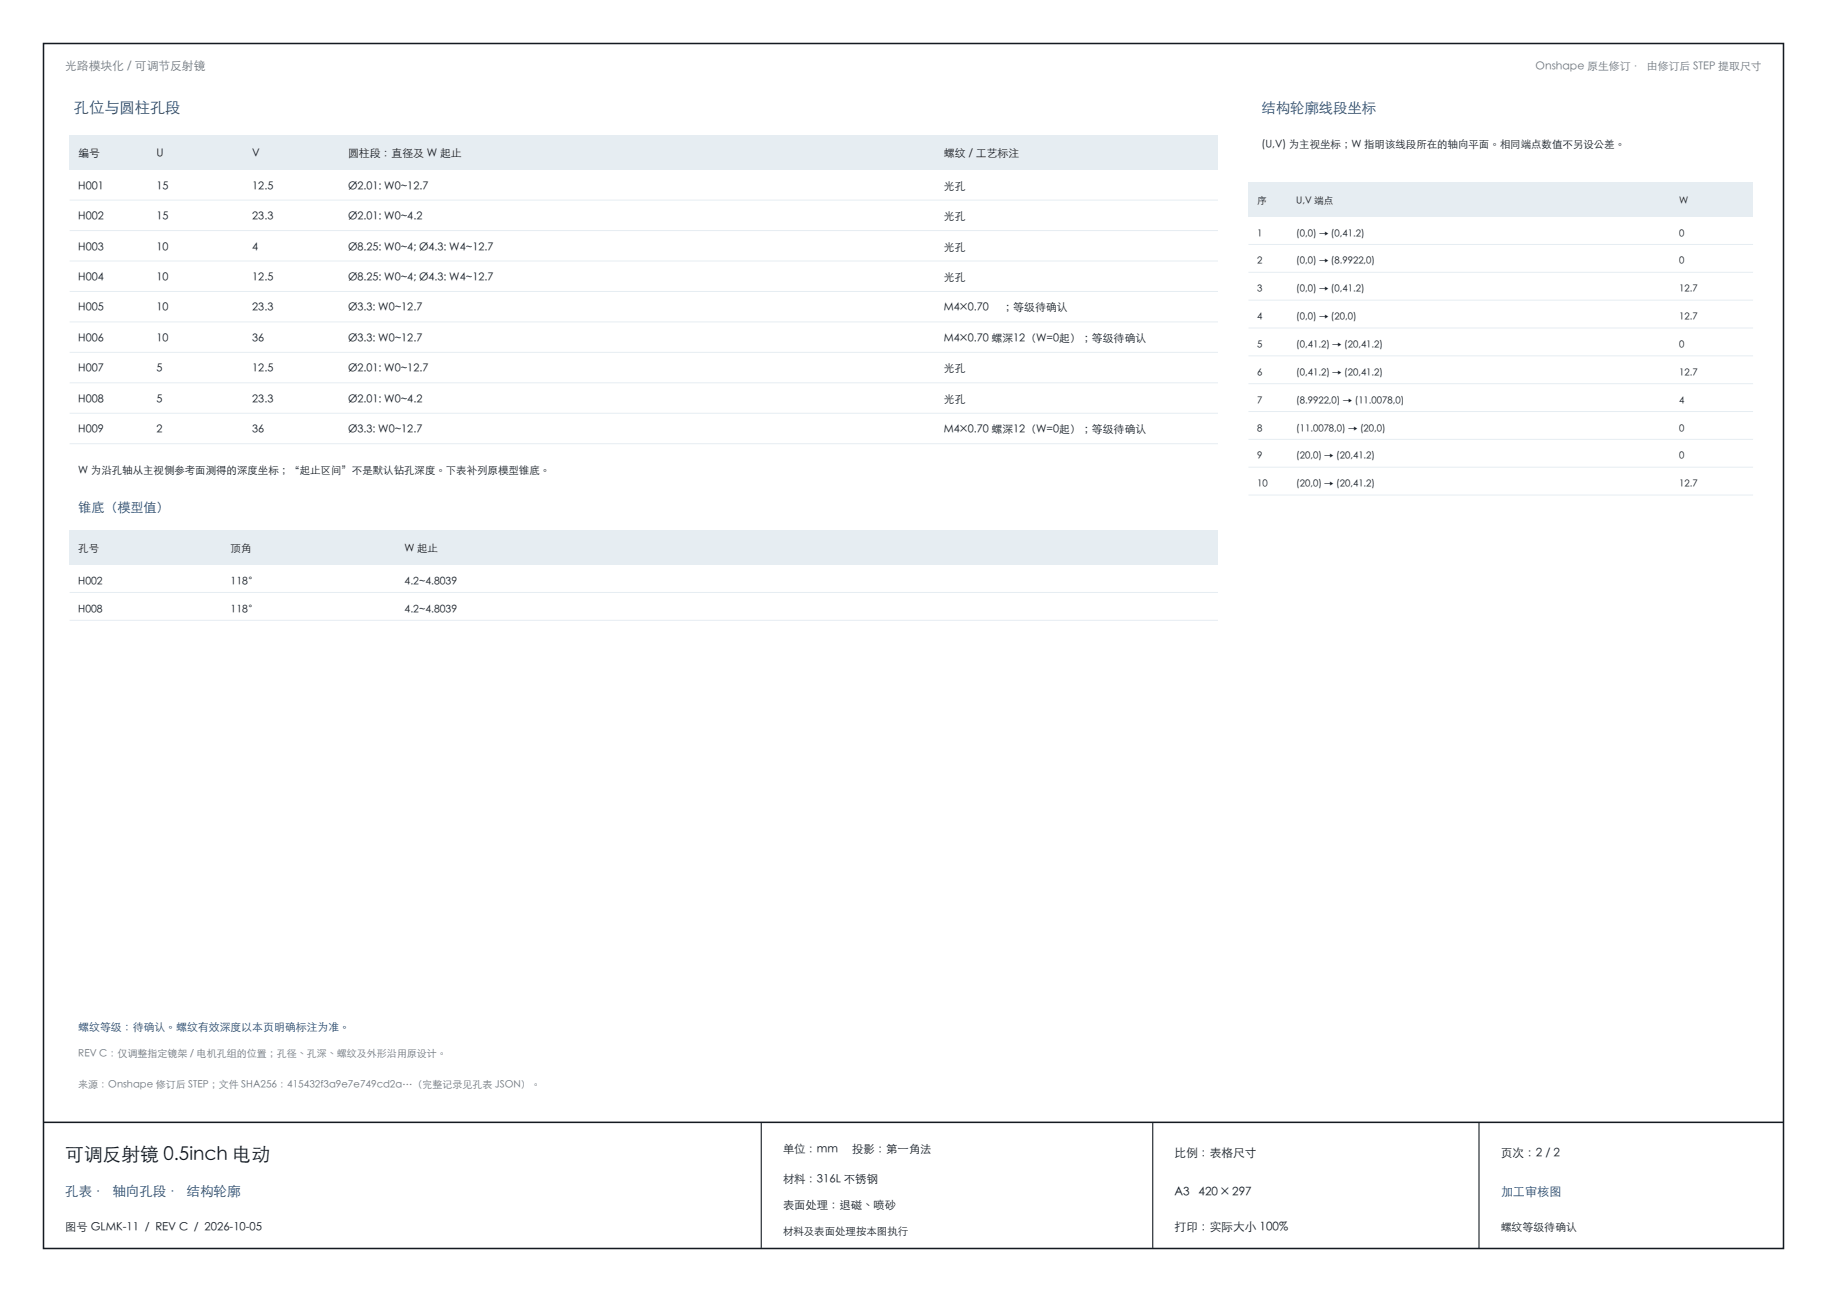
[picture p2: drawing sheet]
<svg xmlns="http://www.w3.org/2000/svg" width="420mm" height="297mm" viewBox="0 0 420 297" stroke-linecap="round" stroke-linejoin="round" font-family="sans-serif">
<defs><g id="words">
<text font-size="4.3" fill="#141a21" x="15" y="267">可调反射镜 0.5inch 电动</text>
<text font-size="3.5" fill="#144578" x="17" y="26">孔位与圆柱孔段</text>
<text font-size="3.3" fill="#144578" x="290" y="26">结构轮廓线段坐标</text>
<text font-size="3.1" fill="#144578" x="15" y="275">孔表 · 轴向孔段 · 结构轮廓</text>
<text font-size="3" fill="#144578" x="18" y="117.8">锥底（模型值）</text>
<text font-size="2.8" fill="#144578" x="345" y="275">加工审核图</text>
<text font-size="2.7" fill="#6b7580" x="15" y="16">光路模块化 / 可调节反射镜</text>
<g font-size="2.7" fill="#141a21">
<text x="270" y="266">比例：表格尺寸</text>
<text x="345" y="266">页次：2 / 2</text>
<text x="270" y="275">A3</text>
<text x="275.5" y="275">420 × 297</text>
<text x="270" y="283">打印：实际大小 100%</text>
</g>
<g font-size="2.6" fill="#141a21">
<text x="180" y="265">单位：mm</text>
<text x="195.9" y="265">投影：第一角法</text>
<text x="180" y="272">材料：316L 不锈钢</text>
<text x="180" y="278">表面处理：退磁、喷砂</text>
<text x="15" y="283">图号 GLMK-11 / REV C / 2026-10-05</text>
</g>
<text font-size="2.5" fill="#6b7580" x="353" y="16">Onshape 原生修订 · 由修订后 STEP 提取尺寸</text>
<g font-size="2.5" fill="#141a21">
<text x="18" y="36.2">编号</text>
<text x="36" y="36.2">U</text>
<text x="58" y="36.2">V</text>
<text x="80" y="36.2">圆柱段：直径及 W 起止</text>
<text x="217" y="36.2">螺纹 / 工艺标注</text>
<text x="18" y="43.6">H001</text>
<text x="36" y="43.6">15</text>
<text x="58" y="43.6">12.5</text>
<text x="80" y="43.6">Ø2.01: W0~12.7</text>
<text x="217" y="43.6">光孔</text>
<text x="18" y="50.6">H002</text>
<text x="36" y="50.6">15</text>
<text x="58" y="50.6">23.3</text>
<text x="80" y="50.6">Ø2.01: W0~4.2</text>
<text x="217" y="50.6">光孔</text>
<text x="18" y="57.6">H003</text>
<text x="36" y="57.6">10</text>
<text x="58" y="57.6">4</text>
<text x="80" y="57.6">Ø8.25: W0~4; Ø4.3: W4~12.7</text>
<text x="217" y="57.6">光孔</text>
<text x="18" y="64.6">H004</text>
<text x="36" y="64.6">10</text>
<text x="58" y="64.6">12.5</text>
<text x="80" y="64.6">Ø8.25: W0~4; Ø4.3: W4~12.7</text>
<text x="217" y="64.6">光孔</text>
<text x="18" y="71.6">H005</text>
<text x="36" y="71.6">10</text>
<text x="58" y="71.6">23.3</text>
<text x="80" y="71.6">Ø3.3: W0~12.7</text>
<text x="217" y="71.6">M4×0.70</text>
<text x="230.4" y="71.6">；等级待确认</text>
<text x="18" y="78.6">H006</text>
<text x="36" y="78.6">10</text>
<text x="58" y="78.6">36</text>
<text x="80" y="78.6">Ø3.3: W0~12.7</text>
<text x="217" y="78.6">M4×0.70 螺深12（W=0起）；等级待确认</text>
<text x="18" y="85.6">H007</text>
<text x="36" y="85.6">5</text>
<text x="58" y="85.6">12.5</text>
<text x="80" y="85.6">Ø2.01: W0~12.7</text>
<text x="217" y="85.6">光孔</text>
<text x="18" y="92.6">H008</text>
<text x="36" y="92.6">5</text>
<text x="58" y="92.6">23.3</text>
<text x="80" y="92.6">Ø2.01: W0~4.2</text>
<text x="217" y="92.6">光孔</text>
<text x="18" y="99.6">H009</text>
<text x="36" y="99.6">2</text>
<text x="58" y="99.6">36</text>
<text x="80" y="99.6">Ø3.3: W0~12.7</text>
<text x="217" y="99.6">M4×0.70 螺深12（W=0起）；等级待确认</text>
<text x="345" y="283">螺纹等级待确认</text>
</g>
<text font-size="2.5" fill="#144578" x="18" y="237">螺纹等级：待确认。螺纹有效深度以本页明确标注为准。</text>
<g font-size="2.4" fill="#141a21">
<text x="290" y="34">(U,V) 为主视坐标；W 指明该线段所在的轴向平面。相同端点数值不另设公差。</text>
<text x="18" y="109">W 为沿孔轴从主视侧参考面测得的深度坐标；“起止区间”不是默认钻孔深度。下表补列原模型锥底。</text>
<text x="18" y="127">孔号</text>
<text x="53" y="127">顶角</text>
<text x="93" y="127">W 起止</text>
<text x="18" y="134.4">H002</text>
<text x="53" y="134.4">118°</text>
<text x="93" y="134.4">4.2~4.8039</text>
<text x="18" y="140.8">H008</text>
<text x="53" y="140.8">118°</text>
<text x="93" y="140.8">4.2~4.8039</text>
<text x="180" y="284">材料及表面处理按本图执行</text>
</g>
<g font-size="2.3" fill="#6b7580">
<text x="18" y="243">REV C：仅调整指定镜架 / 电机孔组的位置；孔径、孔深、螺纹及外形沿用原设计。</text>
<text x="18" y="250">来源：Onshape 修订后 STEP；文件 SHA256：415432f3a9e7e749cd2a…（完整记录见孔表 JSON）。</text>
</g>
<g font-size="2.2" fill="#141a21">
<text x="289" y="47">序</text>
<text x="298" y="47">U,V 端点</text>
<text x="386" y="47">W</text>
<text x="289" y="54.4">1</text>
<text x="298" y="54.4">(0,0) → (0,41.2)</text>
<text x="386" y="54.4">0</text>
<text x="289" y="60.8">2</text>
<text x="298" y="60.8">(0,0) → (8.9922,0)</text>
<text x="386" y="60.8">0</text>
<text x="289" y="67.2">3</text>
<text x="298" y="67.2">(0,0) → (0,41.2)</text>
<text x="386" y="67.2">12.7</text>
<text x="289" y="73.6">4</text>
<text x="298" y="73.6">(0,0) → (20,0)</text>
<text x="386" y="73.6">12.7</text>
<text x="289" y="80">5</text>
<text x="298" y="80">(0,41.2) → (20,41.2)</text>
<text x="386" y="80">0</text>
<text x="289" y="86.4">6</text>
<text x="298" y="86.4">(0,41.2) → (20,41.2)</text>
<text x="386" y="86.4">12.7</text>
<text x="289" y="92.8">7</text>
<text x="298" y="92.8">(8.9922,0) → (11.0078,0)</text>
<text x="386" y="92.8">4</text>
<text x="289" y="99.2">8</text>
<text x="298" y="99.2">(11.0078,0) → (20,0)</text>
<text x="386" y="99.2">0</text>
<text x="289" y="105.6">9</text>
<text x="298" y="105.6">(20,0) → (20,41.2)</text>
<text x="386" y="105.6">0</text>
<text x="289" y="112">10</text>
<text x="298" y="112">(20,0) → (20,41.2)</text>
<text x="386" y="112">12.7</text>
</g>
</g></defs>
<path d="M10 10h400v277h-400zM10 258h400" fill="none" stroke="#141a21" stroke-width=".35"/>
<path d="M175 258v29M265 258v29M340 258v29" fill="none" stroke="#141a21" stroke-width=".25"/>
<path d="M16 31h264v8h-264z" fill-rule="evenodd" fill="#e6edf2"/>
<path d="M16 46h264M16 53h264M16 60h264M16 67h264M16 74h264M16 81h264M16 88h264M16 95h264M16 102h264" fill="none" stroke="#e6edf2" stroke-width=".23"/>
<path d="M16 121.8h264v8h-264z" fill-rule="evenodd" fill="#e6edf2"/>
<path d="M16 136.2h264M16 142.6h264" fill="none" stroke="#e6edf2" stroke-width=".23"/>
<path d="M287 41.8h116v8h-116z" fill-rule="evenodd" fill="#e6edf2"/>
<path d="M287 56.2h116M287 62.6h116M287 69h116M287 75.4h116M287 81.8h116M287 88.2h116M287 94.6h116M287 101h116M287 107.4h116M287 113.8h116" fill="none" stroke="#e6edf2" stroke-width=".23"/>
<use href="#words"/>
</svg>
